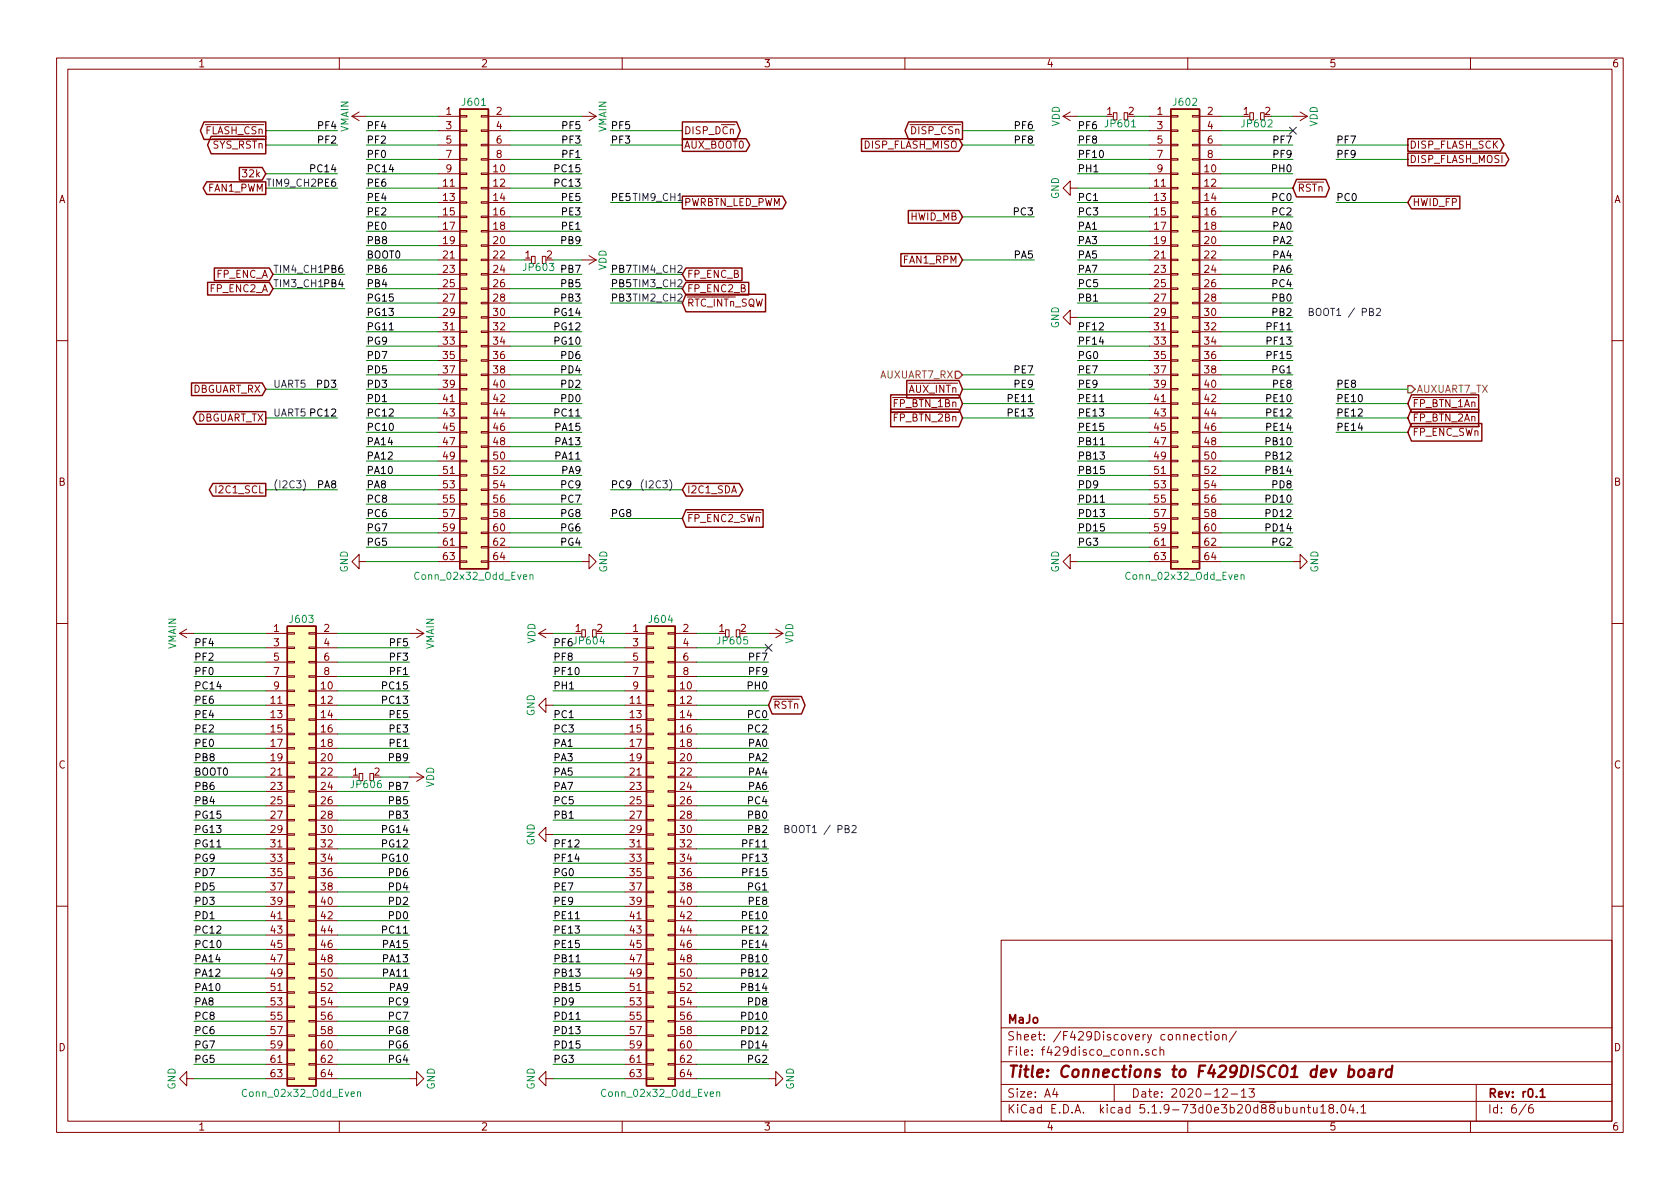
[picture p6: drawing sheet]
<svg xmlns="http://www.w3.org/2000/svg" width="297mm" height="210mm" viewBox="0 0 297 210" stroke-linecap="round" stroke-linejoin="round" font-family="sans-serif">
<defs><g id="words">
<text font-size="2.8" fill="#840000" x="178" y="190.5">Title: Connections to F429DISCO1 dev board</text>
<g font-size="2.1" fill="#840000">
<text x="178" y="184">Sheet: /F429Discovery connection/</text>
<text x="178" y="181">MaJo</text>
<text x="178" y="186.7">File: f429disco_conn.sch</text>
<text x="178" y="196.9">KiCad E.D.A. kicad 5.1.9-73d0e3b20d88ubuntu18.04.1</text>
<text x="178" y="194.1">Size: A4</text>
<text x="200" y="194.1">Date: 2020-12-13</text>
<text x="263" y="194.1">Rev: r0.1</text>
<text x="263" y="196.9">Id: 6/6</text>
</g>
<g font-size="1.8" fill="#840000">
<text x="35" y="11.9">1</text>
<text x="85" y="11.9">2</text>
<text x="135" y="11.9">3</text>
<text x="185" y="11.9">4</text>
<text x="235" y="11.9">5</text>
<text x="285" y="11.9">6</text>
<text x="36.3" y="23.7">FLASH_CSn</text>
<text x="78.9" y="20.3">1</text>
<text x="78.9" y="22.9">3</text>
<text x="87.8" y="20.3">2</text>
<text x="87.8" y="22.9">4</text>
<text x="120.9" y="23.7">DISP_DCn</text>
<text x="161.3" y="23.7">DISP_CSn</text>
<text x="195.7" y="20.3">1</text>
<text x="199.5" y="20.3">2</text>
<text x="204.6" y="20.3">1</text>
<text x="204.6" y="22.9">3</text>
<text x="213.5" y="20.3">2</text>
<text x="213.5" y="22.9">4</text>
<text x="219.9" y="20.3">1</text>
<text x="223.7" y="20.3">2</text>
<text x="37.6" y="26.3">SYS_RSTn</text>
<text x="78.9" y="25.4">5</text>
<text x="78.9" y="27.9">7</text>
<text x="87.8" y="25.4">6</text>
<text x="87.8" y="27.9">8</text>
<text x="120.9" y="26.3">AUX_BOOT0</text>
<text x="152.9" y="26.3">DISP_FLASH_MISO</text>
<text x="204.6" y="25.4">5</text>
<text x="204.6" y="27.9">7</text>
<text x="213.5" y="25.4">6</text>
<text x="213.5" y="27.9">8</text>
<text x="249.2" y="26.3">DISP_FLASH_SCK</text>
<text x="249.2" y="28.8">DISP_FLASH_MOSI</text>
<text x="10.4" y="35.9">A</text>
<text x="36.8" y="33.9">FAN1_PWM</text>
<text x="43.3" y="31.4">32k</text>
<text x="78.4" y="33">11</text>
<text x="78.4" y="35.6">13</text>
<text x="78.9" y="30.5">9</text>
<text x="87.3" y="30.5">10</text>
<text x="87.3" y="33">12</text>
<text x="87.3" y="35.6">14</text>
<text x="204.1" y="33">11</text>
<text x="204.1" y="35.6">13</text>
<text x="204.6" y="30.5">9</text>
<text x="213" y="30.5">10</text>
<text x="213" y="33">12</text>
<text x="213" y="35.6">14</text>
<text x="229.4" y="33.9">RSTn</text>
<text x="285.4" y="35.9">A</text>
<text x="78.4" y="38.1">15</text>
<text x="78.4" y="40.6">17</text>
<text x="87.3" y="38.1">16</text>
<text x="87.3" y="40.6">18</text>
<text x="120.9" y="36.4">PWRBTN_LED_PWM</text>
<text x="160.9" y="39">HWID_MB</text>
<text x="204.1" y="38.1">15</text>
<text x="204.1" y="40.6">17</text>
<text x="213" y="38.1">16</text>
<text x="213" y="40.6">18</text>
<text x="249.7" y="36.4">HWID_FP</text>
<text x="78.4" y="43.2">19</text>
<text x="78.4" y="45.7">21</text>
<text x="87.3" y="43.2">20</text>
<text x="87.3" y="45.7">22</text>
<text x="92.9" y="45.7">1</text>
<text x="96.7" y="45.7">2</text>
<text x="159.9" y="46.6">FAN1_RPM</text>
<text x="204.1" y="43.2">19</text>
<text x="204.1" y="45.7">21</text>
<text x="213" y="43.2">20</text>
<text x="213" y="45.7">22</text>
<text x="37.3" y="51.7">FP_ENC2_A</text>
<text x="38.2" y="49.1">FP_ENC_A</text>
<text x="78.4" y="48.3">23</text>
<text x="78.4" y="50.8">25</text>
<text x="78.4" y="53.3">27</text>
<text x="87.3" y="48.3">24</text>
<text x="87.3" y="50.8">26</text>
<text x="87.3" y="53.3">28</text>
<text x="121.4" y="49.1">FP_ENC_B</text>
<text x="121.4" y="51.7">FP_ENC2_B</text>
<text x="204.1" y="48.3">23</text>
<text x="204.1" y="50.8">25</text>
<text x="204.1" y="53.3">27</text>
<text x="213" y="48.3">24</text>
<text x="213" y="50.8">26</text>
<text x="213" y="53.3">28</text>
<text x="78.4" y="55.9">29</text>
<text x="78.4" y="58.4">31</text>
<text x="87.3" y="55.9">30</text>
<text x="87.3" y="58.4">32</text>
<text x="121.4" y="54.2">RTC_INTn_SQW</text>
<text x="204.1" y="55.9">29</text>
<text x="204.1" y="58.4">31</text>
<text x="213" y="55.9">30</text>
<text x="213" y="58.4">32</text>
<text x="78.4" y="61">33</text>
<text x="78.4" y="63.5">35</text>
<text x="87.3" y="61">34</text>
<text x="87.3" y="63.5">36</text>
<text x="204.1" y="61">33</text>
<text x="204.1" y="63.5">35</text>
<text x="213" y="61">34</text>
<text x="213" y="63.5">36</text>
<text x="33.9" y="69.5">DBGUART_RX</text>
<text x="78.4" y="66">37</text>
<text x="78.4" y="68.6">39</text>
<text x="78.4" y="71.1">41</text>
<text x="87.3" y="66">38</text>
<text x="87.3" y="68.6">40</text>
<text x="87.3" y="71.1">42</text>
<text x="160.8" y="69.5">AUX_INTn</text>
<text x="204.1" y="66">37</text>
<text x="204.1" y="68.6">39</text>
<text x="204.1" y="71.1">41</text>
<text x="213" y="66">38</text>
<text x="213" y="68.6">40</text>
<text x="213" y="71.1">42</text>
<text x="34.6" y="74.5">DBGUART_TX</text>
<text x="78.4" y="73.7">43</text>
<text x="78.4" y="76.2">45</text>
<text x="87.3" y="73.7">44</text>
<text x="87.3" y="76.2">46</text>
<text x="158.2" y="72">FP_BTN_1Bn</text>
<text x="158.2" y="74.5">FP_BTN_2Bn</text>
<text x="204.1" y="73.7">43</text>
<text x="204.1" y="76.2">45</text>
<text x="213" y="73.7">44</text>
<text x="213" y="76.2">46</text>
<text x="249.7" y="74.5">FP_BTN_2An</text>
<text x="249.7" y="77.1">FP_ENC_SWn</text>
<text x="249.7" y="72">FP_BTN_1An</text>
<text x="78.4" y="78.7">47</text>
<text x="78.4" y="81.3">49</text>
<text x="78.4" y="83.8">51</text>
<text x="87.3" y="78.7">48</text>
<text x="87.3" y="81.3">50</text>
<text x="87.3" y="83.8">52</text>
<text x="204.1" y="78.7">47</text>
<text x="204.1" y="81.3">49</text>
<text x="204.1" y="83.8">51</text>
<text x="213" y="78.7">48</text>
<text x="213" y="81.3">50</text>
<text x="213" y="83.8">52</text>
<text x="10.4" y="85.9">B</text>
<text x="38.5" y="87.2">I2C1_SCL</text>
<text x="78.4" y="86.4">53</text>
<text x="78.4" y="88.9">55</text>
<text x="87.3" y="86.4">54</text>
<text x="87.3" y="88.9">56</text>
<text x="121.4" y="87.2">I2C1_SDA</text>
<text x="204.1" y="86.4">53</text>
<text x="204.1" y="88.9">55</text>
<text x="213" y="86.4">54</text>
<text x="213" y="88.9">56</text>
<text x="285.4" y="85.9">B</text>
<text x="78.4" y="91.4">57</text>
<text x="78.4" y="94">59</text>
<text x="87.3" y="91.4">58</text>
<text x="87.3" y="94">60</text>
<text x="121.4" y="92.3">FP_ENC2_SWn</text>
<text x="204.1" y="91.4">57</text>
<text x="204.1" y="94">59</text>
<text x="213" y="91.4">58</text>
<text x="213" y="94">60</text>
<text x="78.4" y="96.5">61</text>
<text x="78.4" y="99.1">63</text>
<text x="87.3" y="96.5">62</text>
<text x="87.3" y="99.1">64</text>
<text x="204.1" y="96.5">61</text>
<text x="204.1" y="99.1">63</text>
<text x="213" y="96.5">62</text>
<text x="213" y="99.1">64</text>
<text x="48.4" y="111.8">1</text>
<text x="57.3" y="111.8">2</text>
<text x="101.8" y="111.8">1</text>
<text x="105.6" y="111.8">2</text>
<text x="111.9" y="111.8">1</text>
<text x="120.8" y="111.8">2</text>
<text x="127.2" y="111.8">1</text>
<text x="131" y="111.8">2</text>
<text x="48.4" y="114.3">3</text>
<text x="48.4" y="116.8">5</text>
<text x="48.4" y="119.4">7</text>
<text x="57.3" y="114.3">4</text>
<text x="57.3" y="116.8">6</text>
<text x="57.3" y="119.4">8</text>
<text x="111.9" y="114.3">3</text>
<text x="111.9" y="116.8">5</text>
<text x="111.9" y="119.4">7</text>
<text x="120.8" y="114.3">4</text>
<text x="120.8" y="116.8">6</text>
<text x="120.8" y="119.4">8</text>
<text x="47.9" y="124.5">11</text>
<text x="48.4" y="121.9">9</text>
<text x="56.8" y="121.9">10</text>
<text x="56.8" y="124.5">12</text>
<text x="111.4" y="124.5">11</text>
<text x="111.9" y="121.9">9</text>
<text x="120.3" y="121.9">10</text>
<text x="120.3" y="124.5">12</text>
<text x="136.7" y="125.3">RSTn</text>
<text x="47.9" y="127">13</text>
<text x="47.9" y="129.5">15</text>
<text x="56.8" y="127">14</text>
<text x="56.8" y="129.5">16</text>
<text x="111.4" y="127">13</text>
<text x="111.4" y="129.5">15</text>
<text x="120.3" y="127">14</text>
<text x="120.3" y="129.5">16</text>
<text x="10.4" y="135.9">C</text>
<text x="47.9" y="132.1">17</text>
<text x="47.9" y="134.6">19</text>
<text x="47.9" y="137.2">21</text>
<text x="56.8" y="132.1">18</text>
<text x="56.8" y="134.6">20</text>
<text x="56.8" y="137.2">22</text>
<text x="62.4" y="137.2">1</text>
<text x="66.2" y="137.2">2</text>
<text x="111.4" y="132.1">17</text>
<text x="111.4" y="134.6">19</text>
<text x="111.4" y="137.2">21</text>
<text x="120.3" y="132.1">18</text>
<text x="120.3" y="134.6">20</text>
<text x="120.3" y="137.2">22</text>
<text x="285.4" y="135.9">C</text>
<text x="47.9" y="139.7">23</text>
<text x="47.9" y="142.2">25</text>
<text x="56.8" y="139.7">24</text>
<text x="56.8" y="142.2">26</text>
<text x="111.4" y="139.7">23</text>
<text x="111.4" y="142.2">25</text>
<text x="120.3" y="139.7">24</text>
<text x="120.3" y="142.2">26</text>
<text x="47.9" y="144.8">27</text>
<text x="47.9" y="147.3">29</text>
<text x="47.9" y="149.9">31</text>
<text x="56.8" y="144.8">28</text>
<text x="56.8" y="147.3">30</text>
<text x="56.8" y="149.9">32</text>
<text x="111.4" y="144.8">27</text>
<text x="111.4" y="147.3">29</text>
<text x="111.4" y="149.9">31</text>
<text x="120.3" y="144.8">28</text>
<text x="120.3" y="147.3">30</text>
<text x="120.3" y="149.9">32</text>
<text x="47.9" y="152.4">33</text>
<text x="47.9" y="154.9">35</text>
<text x="56.8" y="152.4">34</text>
<text x="56.8" y="154.9">36</text>
<text x="111.4" y="152.4">33</text>
<text x="111.4" y="154.9">35</text>
<text x="120.3" y="152.4">34</text>
<text x="120.3" y="154.9">36</text>
<text x="47.9" y="157.5">37</text>
<text x="47.9" y="160">39</text>
<text x="56.8" y="157.5">38</text>
<text x="56.8" y="160">40</text>
<text x="111.4" y="157.5">37</text>
<text x="111.4" y="160">39</text>
<text x="120.3" y="157.5">38</text>
<text x="120.3" y="160">40</text>
<text x="47.9" y="162.6">41</text>
<text x="47.9" y="165.1">43</text>
<text x="47.9" y="167.6">45</text>
<text x="56.8" y="162.6">42</text>
<text x="56.8" y="165.1">44</text>
<text x="56.8" y="167.6">46</text>
<text x="111.4" y="162.6">41</text>
<text x="111.4" y="165.1">43</text>
<text x="111.4" y="167.6">45</text>
<text x="120.3" y="162.6">42</text>
<text x="120.3" y="165.1">44</text>
<text x="120.3" y="167.6">46</text>
<text x="47.9" y="170.2">47</text>
<text x="47.9" y="172.7">49</text>
<text x="56.8" y="170.2">48</text>
<text x="56.8" y="172.7">50</text>
<text x="111.4" y="170.2">47</text>
<text x="111.4" y="172.7">49</text>
<text x="120.3" y="170.2">48</text>
<text x="120.3" y="172.7">50</text>
<text x="47.9" y="175.3">51</text>
<text x="47.9" y="177.8">53</text>
<text x="56.8" y="175.3">52</text>
<text x="56.8" y="177.8">54</text>
<text x="111.4" y="175.3">51</text>
<text x="111.4" y="177.8">53</text>
<text x="120.3" y="175.3">52</text>
<text x="120.3" y="177.8">54</text>
<text x="10.4" y="185.9">D</text>
<text x="47.9" y="180.3">55</text>
<text x="47.9" y="182.9">57</text>
<text x="47.9" y="185.4">59</text>
<text x="56.8" y="180.3">56</text>
<text x="56.8" y="182.9">58</text>
<text x="56.8" y="185.4">60</text>
<text x="111.4" y="180.3">55</text>
<text x="111.4" y="182.9">57</text>
<text x="111.4" y="185.4">59</text>
<text x="120.3" y="180.3">56</text>
<text x="120.3" y="182.9">58</text>
<text x="120.3" y="185.4">60</text>
<text x="285.4" y="185.9">D</text>
<text x="47.9" y="188">61</text>
<text x="47.9" y="190.5">63</text>
<text x="56.8" y="188">62</text>
<text x="56.8" y="190.5">64</text>
<text x="111.4" y="188">61</text>
<text x="111.4" y="190.5">63</text>
<text x="120.3" y="188">62</text>
<text x="120.3" y="190.5">64</text>
<text x="35" y="199.9">1</text>
<text x="85" y="199.9">2</text>
<text x="135" y="199.9">3</text>
<text x="185" y="199.9">4</text>
<text x="235" y="199.9">5</text>
<text x="285" y="199.9">6</text>
</g>
<g font-size="1.8">
<text x="56.4" y="22.9">PF4</text>
<text x="64.8" y="22.9">PF4</text>
<text x="99.6" y="22.9">PF5</text>
<text x="107.9" y="22.9">PF5</text>
<text x="179.6" y="22.9">PF6</text>
<text x="190.5" y="22.9">PF6</text>
<text x="56.4" y="25.4">PF2</text>
<text x="64.8" y="27.9">PF0</text>
<text x="64.8" y="25.4">PF2</text>
<text x="99.6" y="25.4">PF3</text>
<text x="99.6" y="27.9">PF1</text>
<text x="107.9" y="25.4">PF3</text>
<text x="179.6" y="25.4">PF8</text>
<text x="190.5" y="25.4">PF8</text>
<text x="190.5" y="27.9">PF10</text>
<text x="225.3" y="25.4">PF7</text>
<text x="225.3" y="27.9">PF9</text>
<text x="236.2" y="25.4">PF7</text>
<text x="236.2" y="27.9">PF9</text>
<text x="55.3" y="30.5">PC14</text>
<text x="64.8" y="30.5">PC14</text>
<text x="64.8" y="35.6">PE4</text>
<text x="64.8" y="33">PE6</text>
<text x="98.5" y="30.5">PC15</text>
<text x="98.5" y="33">PC13</text>
<text x="99.5" y="35.6">PE5</text>
<text x="190.5" y="30.5">PH1</text>
<text x="190.5" y="35.6">PC1</text>
<text x="225.2" y="30.5">PH0</text>
<text x="225.2" y="35.6">PC0</text>
<text x="236.2" y="35.6">PC0</text>
<text x="64.8" y="40.6">PE0</text>
<text x="64.8" y="38.1">PE2</text>
<text x="99.5" y="38.1">PE3</text>
<text x="99.5" y="40.6">PE1</text>
<text x="179.5" y="38.1">PC3</text>
<text x="190.5" y="40.6">PA1</text>
<text x="190.5" y="38.1">PC3</text>
<text x="225.2" y="40.6">PA0</text>
<text x="225.2" y="38.1">PC2</text>
<text x="64.8" y="43.2">PB8</text>
<text x="64.8" y="45.7">BOOT0</text>
<text x="99.4" y="43.2">PB9</text>
<text x="179.5" y="45.7">PA5</text>
<text x="190.5" y="43.2">PA3</text>
<text x="190.5" y="45.7">PA5</text>
<text x="225.2" y="43.2">PA2</text>
<text x="225.2" y="45.7">PA4</text>
<text x="64.8" y="53.3">PG15</text>
<text x="64.8" y="48.3">PB6</text>
<text x="64.8" y="50.8">PB4</text>
<text x="99.4" y="48.3">PB7</text>
<text x="99.4" y="50.8">PB5</text>
<text x="99.4" y="53.3">PB3</text>
<text x="190.5" y="48.3">PA7</text>
<text x="190.5" y="50.8">PC5</text>
<text x="190.5" y="53.3">PB1</text>
<text x="225.2" y="48.3">PA6</text>
<text x="225.2" y="50.8">PC4</text>
<text x="225.2" y="53.3">PB0</text>
<text x="64.8" y="55.9">PG13</text>
<text x="64.8" y="58.4">PG11</text>
<text x="98.3" y="55.9">PG14</text>
<text x="98.3" y="58.4">PG12</text>
<text x="190.5" y="58.4">PF12</text>
<text x="224.4" y="58.4">PF11</text>
<text x="225.2" y="55.9">PB2</text>
<text x="64.8" y="63.5">PD7</text>
<text x="64.8" y="61">PG9</text>
<text x="98.3" y="61">PG10</text>
<text x="99.4" y="63.5">PD6</text>
<text x="190.5" y="63.5">PG0</text>
<text x="190.5" y="61">PF14</text>
<text x="224.4" y="63.5">PF15</text>
<text x="224.4" y="61">PF13</text>
<text x="56.3" y="68.6">PD3</text>
<text x="64.8" y="71.1">PD1</text>
<text x="64.8" y="68.6">PD3</text>
<text x="64.8" y="66">PD5</text>
<text x="99.4" y="66">PD4</text>
<text x="99.4" y="71.1">PD0</text>
<text x="99.4" y="68.6">PD2</text>
<text x="178.6" y="71.1">PE11</text>
<text x="179.5" y="66">PE7</text>
<text x="179.5" y="68.6">PE9</text>
<text x="190.5" y="71.1">PE11</text>
<text x="190.5" y="68.6">PE9</text>
<text x="190.5" y="66">PE7</text>
<text x="224.3" y="71.1">PE10</text>
<text x="225.1" y="66">PG1</text>
<text x="225.2" y="68.6">PE8</text>
<text x="236.2" y="68.6">PE8</text>
<text x="236.2" y="71.1">PE10</text>
<text x="64.8" y="73.7">PC12</text>
<text x="64.8" y="76.2">PC10</text>
<text x="98.5" y="76.2">PA15</text>
<text x="98.5" y="73.7">PC11</text>
<text x="178.6" y="73.7">PE13</text>
<text x="190.5" y="73.7">PE13</text>
<text x="190.5" y="76.2">PE15</text>
<text x="224.3" y="73.7">PE12</text>
<text x="224.3" y="76.2">PE14</text>
<text x="236.2" y="76.2">PE14</text>
<text x="236.2" y="73.7">PE12</text>
<text x="64.8" y="83.8">PA10</text>
<text x="64.8" y="81.3">PA12</text>
<text x="64.8" y="78.7">PA14</text>
<text x="98.5" y="81.3">PA11</text>
<text x="98.5" y="78.7">PA13</text>
<text x="99.4" y="83.8">PA9</text>
<text x="190.5" y="83.8">PB15</text>
<text x="190.5" y="81.3">PB13</text>
<text x="190.5" y="78.7">PB11</text>
<text x="224.2" y="81.3">PB12</text>
<text x="224.2" y="83.8">PB14</text>
<text x="224.2" y="78.7">PB10</text>
<text x="56.3" y="86.4">PA8</text>
<text x="64.8" y="86.4">PA8</text>
<text x="64.8" y="88.9">PC8</text>
<text x="99.4" y="88.9">PC7</text>
<text x="99.4" y="86.4">PC9</text>
<text x="107.9" y="86.4">PC9</text>
<text x="190.5" y="86.4">PD9</text>
<text x="190.5" y="88.9">PD11</text>
<text x="224.2" y="88.9">PD10</text>
<text x="225.2" y="86.4">PD8</text>
<text x="64.8" y="91.4">PC6</text>
<text x="64.8" y="94">PG7</text>
<text x="99.3" y="91.4">PG8</text>
<text x="99.3" y="94">PG6</text>
<text x="107.9" y="91.4">PG8</text>
<text x="190.5" y="94">PD15</text>
<text x="190.5" y="91.4">PD13</text>
<text x="224.2" y="91.4">PD12</text>
<text x="224.2" y="94">PD14</text>
<text x="64.8" y="96.5">PG5</text>
<text x="99.3" y="96.5">PG4</text>
<text x="190.5" y="96.5">PG3</text>
<text x="225.1" y="96.5">PG2</text>
<text x="34.3" y="114.3">PF4</text>
<text x="34.3" y="116.8">PF2</text>
<text x="34.3" y="119.4">PF0</text>
<text x="69.1" y="119.4">PF1</text>
<text x="69.1" y="114.3">PF5</text>
<text x="69.1" y="116.8">PF3</text>
<text x="97.8" y="119.4">PF10</text>
<text x="97.8" y="116.8">PF8</text>
<text x="97.8" y="114.3">PF6 JP604</text>
<text x="132.6" y="119.4">PF9</text>
<text x="132.6" y="116.8">PF7</text>
<text x="34.3" y="121.9">PC14</text>
<text x="34.3" y="124.5">PE6</text>
<text x="68" y="124.5">PC13</text>
<text x="68" y="121.9">PC15</text>
<text x="97.8" y="121.9">PH1</text>
<text x="132.5" y="121.9">PH0</text>
<text x="34.3" y="127">PE4</text>
<text x="34.3" y="129.5">PE2</text>
<text x="69" y="127">PE5</text>
<text x="69" y="129.5">PE3</text>
<text x="97.8" y="127">PC1</text>
<text x="97.8" y="129.5">PC3</text>
<text x="132.5" y="127">PC0</text>
<text x="132.5" y="129.5">PC2</text>
<text x="34.3" y="134.6">PB8</text>
<text x="34.3" y="132.1">PE0</text>
<text x="34.3" y="137.2">BOOT0</text>
<text x="69" y="134.6">PB9</text>
<text x="69" y="132.1">PE1</text>
<text x="97.8" y="137.2">PA5</text>
<text x="97.8" y="134.6">PA3</text>
<text x="97.8" y="132.1">PA1</text>
<text x="132.5" y="137.2">PA4</text>
<text x="132.5" y="134.6">PA2</text>
<text x="132.5" y="132.1">PA0</text>
<text x="34.3" y="142.2">PB4</text>
<text x="34.3" y="139.7">PB6</text>
<text x="69" y="142.2">PB5</text>
<text x="69" y="139.7">PB7</text>
<text x="97.8" y="142.2">PC5</text>
<text x="97.8" y="139.7">PA7</text>
<text x="132.5" y="142.2">PC4</text>
<text x="132.5" y="139.7">PA6</text>
<text x="34.3" y="149.9">PG11</text>
<text x="34.3" y="147.3">PG13</text>
<text x="34.3" y="144.8">PG15</text>
<text x="67.9" y="149.9">PG12</text>
<text x="67.9" y="147.3">PG14</text>
<text x="69" y="144.8">PB3</text>
<text x="97.8" y="144.8">PB1</text>
<text x="97.8" y="149.9">PF12</text>
<text x="131.7" y="149.9">PF11</text>
<text x="132.5" y="144.8">PB0</text>
<text x="132.5" y="147.3">PB2</text>
<text x="34.3" y="152.4">PG9</text>
<text x="34.3" y="154.9">PD7</text>
<text x="67.9" y="152.4">PG10</text>
<text x="69" y="154.9">PD6</text>
<text x="97.8" y="154.9">PG0</text>
<text x="97.8" y="152.4">PF14</text>
<text x="131.7" y="154.9">PF15</text>
<text x="131.7" y="152.4">PF13</text>
<text x="34.3" y="157.5">PD5</text>
<text x="34.3" y="160">PD3</text>
<text x="69" y="157.5">PD4</text>
<text x="69" y="160">PD2</text>
<text x="97.8" y="160">PE9</text>
<text x="97.8" y="157.5">PE7</text>
<text x="132.4" y="157.5">PG1</text>
<text x="132.5" y="160">PE8</text>
<text x="34.3" y="167.6">PC10</text>
<text x="34.3" y="165.1">PC12</text>
<text x="34.3" y="162.6">PD1</text>
<text x="68" y="165.1">PC11</text>
<text x="68" y="167.6">PA15</text>
<text x="69" y="162.6">PD0</text>
<text x="97.8" y="167.6">PE15</text>
<text x="97.8" y="165.1">PE13</text>
<text x="97.8" y="162.6">PE11</text>
<text x="131.6" y="162.6">PE10</text>
<text x="131.6" y="167.6">PE14</text>
<text x="131.6" y="165.1">PE12</text>
<text x="34.3" y="172.7">PA12</text>
<text x="34.3" y="170.2">PA14</text>
<text x="68" y="172.7">PA11</text>
<text x="68" y="170.2">PA13</text>
<text x="97.8" y="170.2">PB11</text>
<text x="97.8" y="172.7">PB13</text>
<text x="131.5" y="170.2">PB10</text>
<text x="131.5" y="172.7">PB12</text>
<text x="34.3" y="175.3">PA10</text>
<text x="34.3" y="177.8">PA8</text>
<text x="69" y="177.8">PC9</text>
<text x="69" y="175.3">PA9</text>
<text x="97.8" y="175.3">PB15</text>
<text x="97.8" y="177.8">PD9</text>
<text x="131.5" y="175.3">PB14</text>
<text x="132.5" y="177.8">PD8</text>
<text x="34.3" y="180.3">PC8</text>
<text x="34.3" y="182.9">PC6</text>
<text x="34.3" y="185.4">PG7</text>
<text x="68.9" y="185.4">PG6</text>
<text x="68.9" y="182.9">PG8</text>
<text x="69" y="180.3">PC7</text>
<text x="97.8" y="185.4">PD15</text>
<text x="97.8" y="182.9">PD13</text>
<text x="97.8" y="180.3">PD11</text>
<text x="131.5" y="182.9">PD12</text>
<text x="131.5" y="185.4">PD14</text>
<text x="131.5" y="180.3">PD10</text>
<text x="34.3" y="188">PG5</text>
<text x="68.9" y="188">PG4</text>
<text x="97.8" y="188">PG3</text>
<text x="132.4" y="188">PG2</text>
</g>
<g font-size="1.8" fill="#008484">
<text x="61.6" y="23.4" transform="rotate(-90 61.6 23.4)">VMAIN</text>
<text x="81.9" y="18.7">J601</text>
<text x="107.2" y="23.4" transform="rotate(-90 107.2 23.4)">VMAIN</text>
<text x="187.4" y="22.4" transform="rotate(-90 187.4 22.4)">VDD</text>
<text x="195.6" y="22.5">JP601</text>
<text x="207.6" y="18.7">J602</text>
<text x="219.7" y="22.5">JP602</text>
<text x="233" y="22.4" transform="rotate(-90 233 22.4)">VDD</text>
<text x="187.2" y="35.2" transform="rotate(-90 187.2 35.2)">GND</text>
<text x="92.7" y="47.9">JP603</text>
<text x="107.2" y="47.8" transform="rotate(-90 107.2 47.8)">VDD</text>
<text x="187.2" y="58.1" transform="rotate(-90 187.2 58.1)">GND</text>
<text x="61.5" y="101.3" transform="rotate(-90 61.5 101.3)">GND</text>
<text x="107.4" y="101.3" transform="rotate(-90 107.4 101.3)">GND</text>
<text x="187.2" y="101.3" transform="rotate(-90 187.2 101.3)">GND</text>
<text x="233.1" y="101.3" transform="rotate(-90 233.1 101.3)">GND</text>
<text x="73.8" y="102.5">Conn_02x32_Odd_Even</text>
<text x="199.5" y="102.5">Conn_02x32_Odd_Even</text>
<text x="51.4" y="110.2">J603</text>
<text x="94.7" y="113.8" transform="rotate(-90 94.7 113.8)">VDD</text>
<text x="114.9" y="110.2">J604</text>
<text x="127" y="114">JP605</text>
<text x="140.3" y="113.9" transform="rotate(-90 140.3 113.9)">VDD</text>
<text x="31.2" y="114.8" transform="rotate(-90 31.2 114.8)">VMAIN</text>
<text x="76.8" y="114.9" transform="rotate(-90 76.8 114.9)">VMAIN</text>
<text x="94.5" y="126.7" transform="rotate(-90 94.5 126.7)">GND</text>
<text x="62.2" y="139.4">JP606</text>
<text x="76.8" y="139.3" transform="rotate(-90 76.8 139.3)">VDD</text>
<text x="94.5" y="149.5" transform="rotate(-90 94.5 149.5)">GND</text>
<text x="31" y="192.7" transform="rotate(-90 31 192.7)">GND</text>
<text x="43.3" y="194">Conn_02x32_Odd_Even</text>
<text x="76.9" y="192.7" transform="rotate(-90 76.9 192.7)">GND</text>
<text x="94.5" y="192.7" transform="rotate(-90 94.5 192.7)">GND</text>
<text x="106.8" y="194">Conn_02x32_Odd_Even</text>
<text x="140.4" y="192.7" transform="rotate(-90 140.4 192.7)">GND</text>
</g>
<g font-size="1.8" fill="#0000c2">
<text x="47" y="33">TIM9_CH2 PE6</text>
<text x="107.9" y="35.6">PE5 TIM9_CH1</text>
<text x="48.3" y="48.3">TIM4_CH1 PB6</text>
<text x="48.3" y="50.8">TIM3_CH1 PB4</text>
<text x="107.9" y="53.3">PB3 TIM2_CH2</text>
<text x="107.9" y="48.3">PB7 TIM4_CH2</text>
<text x="107.9" y="50.8">PB5 TIM3_CH2</text>
<text x="231.1" y="55.9">BOOT1 / PB2</text>
<text x="48.3" y="68.6">UART5</text>
<text x="48.3" y="73.7">UART5 PC12</text>
<text x="48.3" y="86.4">(I2C3)</text>
<text x="113" y="86.4">(I2C3)</text>
<text x="138.4" y="147.3">BOOT1 / PB2</text>
</g>
<g font-size="1.8" fill="#848400">
<text x="155.6" y="66.9">AUXUART7_RX</text>
<text x="250.4" y="69.5">AUXUART7_TX</text>
</g>
</g></defs>
<g fill="none" stroke="#840000" stroke-width=".18">
<path d="M10 10.3h277v189.9h-277zM12 12.2h273v186.1h-273zM60 10.3v1.9M63.5 19.8l-1.3 .8M104.1 19.8l1.3 .8M110 10.3v1.9M160 10.3v1.9M189.2 19.8l-1.2 .8M196.8 19.9h.7v1.3h-.7zM198.8 19.9h.6v1.3h-.6zM210 10.3v1.9M221 19.9h.6v1.3h-.6z"/>
<path d="M222.9 19.9h.6v1.3h-.6zM229.9 19.8l1.2 .8M260 10.3v1.9M62.2 20.6h2.6M62.2 20.6l1.3 .7M77.5 20.6h3.8M77.5 30.7h3.8M77.5 33.3h3.8M77.5 35.8h3.8M77.5 38.3h3.8M77.5 23.1h3.8M77.5 25.6h3.8"/>
<path d="M77.5 28.2h3.8M81.3 33.1h1.2v.3h-1.2zM81.3 30.6h1.2v.3h-1.2zM81.3 28.1h1.2v.2h-1.2zM81.3 25.5h1.2v.3h-1.2zM81.3 23h1.2v.2h-1.2zM81.3 20.4h1.2v.3h-1.2zM81.3 38.2h1.2v.3h-1.2zM81.3 35.7h1.2v.2h-1.2zM85.1 33.1h1.3v.3h-1.3zM85.1 30.6h1.3v.3h-1.3zM85.1 28.1h1.3v.2h-1.3z"/>
<path d="M85.1 25.5h1.3v.3h-1.3zM85.1 23h1.3v.2h-1.3zM85.1 20.4h1.3v.3h-1.3zM85.1 38.2h1.3v.3h-1.3zM85.1 35.7h1.3v.2h-1.3zM86.4 20.6h3.8M86.4 30.7h3.8M86.4 33.3h3.8M86.4 35.8h3.8M86.4 38.3h3.8M86.4 23.1h3.8M86.4 25.6h3.8"/>
<path d="M86.4 28.2h3.8M102.9 20.6h2.5M105.4 20.6l-1.3 .7M188 20.6h2.5M188 20.6l1.2 .7M189.2 33.3v-1.3l-1.2 1.3 1.2 1.2v-1.2h1.3M203.2 20.6h3.8M203.2 30.7h3.8M203.2 33.3h3.8M203.2 35.8h3.8M203.2 38.3h3.8M203.2 23.1h3.8"/>
<path d="M203.2 25.6h3.8M203.2 28.2h3.8M207 33.1h1.3v.3h-1.3zM207 30.6h1.3v.3h-1.3zM207 28.1h1.3v.2h-1.3zM207 25.5h1.3v.3h-1.3zM207 23h1.3v.2h-1.3zM207 20.4h1.3v.3h-1.3zM207 38.2h1.3v.3h-1.3zM207 35.7h1.3v.2h-1.3zM210.8 33.1h1.3v.3h-1.3zM210.8 30.6h1.3v.3h-1.3z"/>
<path d="M210.8 28.1h1.3v.2h-1.3zM210.8 25.5h1.3v.3h-1.3zM210.8 23h1.3v.2h-1.3zM210.8 20.4h1.3v.3h-1.3zM210.8 38.2h1.3v.3h-1.3zM210.8 35.7h1.3v.2h-1.3zM212.1 20.6h3.8M212.1 30.7h3.8M212.1 33.3h3.8M212.1 35.8h3.8M212.1 38.3h3.8M212.1 23.1h3.8"/>
<path d="M212.1 25.6h3.8M212.1 28.2h3.8M228.6 20.6h2.5M231.1 20.6l-1.2 .7M77.5 40.9h3.8M77.5 43.4h3.8M77.5 46h3.8M77.5 48.5h3.8M77.5 51h3.8M77.5 53.6h3.8M77.5 56.1h3.8M77.5 58.7h3.8"/>
<path d="M81.3 56h1.2v.3h-1.2zM81.3 53.5h1.2v.2h-1.2zM81.3 50.9h1.2v.3h-1.2zM81.3 48.4h1.2v.2h-1.2zM81.3 58.5h1.2v.3h-1.2zM81.3 45.8h1.2v.3h-1.2zM81.3 43.3h1.2v.3h-1.2zM81.3 40.8h1.2v.2h-1.2zM85.1 56h1.3v.3h-1.3zM85.1 53.5h1.3v.2h-1.3zM85.1 50.9h1.3v.3h-1.3zM85.1 48.4h1.3v.2h-1.3z"/>
<path d="M85.1 58.5h1.3v.3h-1.3zM85.1 45.8h1.3v.3h-1.3zM85.1 43.3h1.3v.3h-1.3zM85.1 40.8h1.3v.2h-1.3zM86.4 40.9h3.8M86.4 43.4h3.8M86.4 46h3.8M86.4 48.5h3.8M86.4 51h3.8M86.4 53.6h3.8M86.4 56.1h3.8M86.4 58.7h3.8"/>
<path d="M94 45.3h.6v1.3h-.6zM95.9 45.3h.6v1.3h-.6zM102.9 46h2.5M104.1 45.2l1.3 .8M105.4 46l-1.3 .7M189.2 56.1v-1.2l-1.2 1.2 1.2 1.3v-1.3h1.3M203.2 40.9h3.8M203.2 43.4h3.8M203.2 46h3.8M203.2 48.5h3.8M203.2 51h3.8M203.2 53.6h3.8"/>
<path d="M203.2 56.1h3.8M203.2 58.7h3.8M207 56h1.3v.3h-1.3zM207 53.5h1.3v.2h-1.3zM207 50.9h1.3v.3h-1.3zM207 48.4h1.3v.2h-1.3zM207 58.5h1.3v.3h-1.3zM207 45.8h1.3v.3h-1.3zM207 43.3h1.3v.3h-1.3zM207 40.8h1.3v.2h-1.3zM210.8 56h1.3v.3h-1.3zM210.8 53.5h1.3v.2h-1.3z"/>
<path d="M210.8 50.9h1.3v.3h-1.3zM210.8 48.4h1.3v.2h-1.3zM210.8 58.5h1.3v.3h-1.3zM210.8 45.8h1.3v.3h-1.3zM210.8 43.3h1.3v.3h-1.3zM210.8 40.8h1.3v.2h-1.3zM212.1 40.9h3.8M212.1 43.4h3.8M212.1 46h3.8M212.1 48.5h3.8M212.1 51h3.8M212.1 53.6h3.8"/>
<path d="M212.1 56.1h3.8M212.1 58.7h3.8M10 60.2h2M77.5 61.2h3.8M77.5 63.7h3.8M77.5 66.3h3.8M77.5 68.8h3.8M77.5 71.4h3.8M77.5 73.9h3.8M77.5 76.4h3.8M77.5 79h3.8M81.3 63.6h1.2v.3h-1.2z"/>
<path d="M81.3 66.2h1.2v.2h-1.2zM81.3 68.7h1.2v.3h-1.2zM81.3 71.2h1.2v.3h-1.2zM81.3 73.8h1.2v.2h-1.2zM81.3 76.3h1.2v.3h-1.2zM81.3 78.9h1.2v.2h-1.2zM81.3 61.1h1.2v.2h-1.2zM85.1 63.6h1.3v.3h-1.3zM85.1 66.2h1.3v.2h-1.3zM85.1 68.7h1.3v.3h-1.3zM85.1 71.2h1.3v.3h-1.3zM85.1 73.8h1.3v.2h-1.3z"/>
<path d="M85.1 76.3h1.3v.3h-1.3zM85.1 78.9h1.3v.2h-1.3zM85.1 61.1h1.3v.2h-1.3zM86.4 61.2h3.8M86.4 63.7h3.8M86.4 66.3h3.8M86.4 68.8h3.8M86.4 71.4h3.8M86.4 73.9h3.8M86.4 76.4h3.8M86.4 79h3.8M203.2 61.2h3.8"/>
<path d="M203.2 63.7h3.8M203.2 66.3h3.8M203.2 68.8h3.8M203.2 71.4h3.8M203.2 73.9h3.8M203.2 76.4h3.8M203.2 79h3.8M207 63.6h1.3v.3h-1.3zM207 66.2h1.3v.2h-1.3zM207 68.7h1.3v.3h-1.3zM207 71.2h1.3v.3h-1.3zM207 73.8h1.3v.2h-1.3z"/>
<path d="M207 76.3h1.3v.3h-1.3zM207 78.9h1.3v.2h-1.3zM207 61.1h1.3v.2h-1.3zM210.8 63.6h1.3v.3h-1.3zM210.8 66.2h1.3v.2h-1.3zM210.8 68.7h1.3v.3h-1.3zM210.8 71.2h1.3v.3h-1.3zM210.8 73.8h1.3v.2h-1.3zM210.8 76.3h1.3v.3h-1.3zM210.8 78.9h1.3v.2h-1.3zM210.8 61.1h1.3v.2h-1.3zM212.1 61.2h3.8"/>
<path d="M212.1 63.7h3.8M212.1 66.3h3.8M212.1 68.8h3.8M212.1 71.4h3.8M212.1 73.9h3.8M212.1 76.4h3.8M212.1 79h3.8M285 60.2h2M63.5 99.3v-1.3l-1.3 1.3 1.3 1.3v-1.3h1.3M77.5 81.5h3.8M77.5 84.1h3.8M77.5 86.6h3.8"/>
<path d="M77.5 89.1h3.8M77.5 91.7h3.8M77.5 94.2h3.8M77.5 96.8h3.8M77.5 99.3h3.8M81.3 86.5h1.2v.2h-1.2zM81.3 89h1.2v.3h-1.2zM81.3 91.6h1.2v.2h-1.2zM81.3 94.1h1.2v.3h-1.2zM81.3 96.6h1.2v.3h-1.2zM81.3 99.2h1.2v.2h-1.2zM81.3 81.4h1.2v.3h-1.2z"/>
<path d="M81.3 83.9h1.2v.3h-1.2zM85.1 86.5h1.3v.2h-1.3zM85.1 89h1.3v.3h-1.3zM85.1 91.6h1.3v.2h-1.3zM85.1 94.1h1.3v.3h-1.3zM85.1 96.6h1.3v.3h-1.3zM85.1 99.2h1.3v.2h-1.3zM85.1 81.4h1.3v.3h-1.3zM85.1 83.9h1.3v.3h-1.3zM86.4 81.5h3.8M86.4 84.1h3.8M86.4 86.6h3.8"/>
<path d="M86.4 89.1h3.8M86.4 91.7h3.8M86.4 94.2h3.8M86.4 96.8h3.8M86.4 99.3h3.8M102.9 99.3h1.2v-1.3l1.3 1.3-1.3 1.3v-1.3M189.2 99.3v-1.3l-1.2 1.3 1.2 1.3v-1.3h1.3M203.2 81.5h3.8M203.2 84.1h3.8M203.2 86.6h3.8M203.2 89.1h3.8M203.2 91.7h3.8"/>
<path d="M203.2 94.2h3.8M203.2 96.8h3.8M203.2 99.3h3.8M207 86.5h1.3v.2h-1.3zM207 89h1.3v.3h-1.3zM207 91.6h1.3v.2h-1.3zM207 94.1h1.3v.3h-1.3zM207 96.6h1.3v.3h-1.3zM207 99.2h1.3v.2h-1.3zM207 81.4h1.3v.3h-1.3zM207 83.9h1.3v.3h-1.3zM210.8 86.5h1.3v.2h-1.3z"/>
<path d="M210.8 89h1.3v.3h-1.3zM210.8 91.6h1.3v.2h-1.3zM210.8 94.1h1.3v.3h-1.3zM210.8 96.6h1.3v.3h-1.3zM210.8 99.2h1.3v.2h-1.3zM210.8 81.4h1.3v.3h-1.3zM210.8 83.9h1.3v.3h-1.3zM212.1 81.5h3.8M212.1 84.1h3.8M212.1 86.6h3.8M212.1 89.1h3.8M212.1 91.7h3.8"/>
<path d="M212.1 94.2h3.8M212.1 96.8h3.8M212.1 99.3h3.8M228.6 99.3h1.3v-1.3l1.2 1.3-1.2 1.3v-1.3M10 110.3h2M31.7 112h2.6M31.7 112l1.3 .8M33 111.2l-1.3 .8M47 112h3.8M47 114.5h3.8M47 117.1h3.8M47 119.6h3.8"/>
<path d="M50.8 119.5h1.3v.3h-1.3zM50.8 117h1.3v.2h-1.3zM50.8 114.4h1.3v.3h-1.3zM50.8 111.9h1.3v.2h-1.3zM54.6 119.5h1.3v.3h-1.3zM54.6 117h1.3v.2h-1.3zM54.6 114.4h1.3v.3h-1.3zM54.6 111.9h1.3v.2h-1.3zM55.9 112h3.8M55.9 114.5h3.8M55.9 117.1h3.8M55.9 119.6h3.8"/>
<path d="M72.4 112h2.5M73.7 111.2l1.2 .8M74.9 112l-1.2 .8M95.2 112l1.3 .8M95.2 112h2.6M96.5 111.2l-1.3 .8M102.9 111.4h.6v1.2h-.6zM104.8 111.4h.6v1.2h-.6zM110.5 112h3.8M110.5 114.5h3.8M110.5 117.1h3.8M110.5 119.6h3.8"/>
<path d="M114.3 119.5h1.3v.3h-1.3zM114.3 117h1.3v.2h-1.3zM114.3 114.4h1.3v.3h-1.3zM114.3 111.9h1.3v.2h-1.3zM118.1 119.5h1.3v.3h-1.3zM118.1 117h1.3v.2h-1.3zM118.1 114.4h1.3v.3h-1.3zM118.1 111.9h1.3v.2h-1.3zM119.4 112h3.8M119.4 114.5h3.8M119.4 117.1h3.8M119.4 119.6h3.8"/>
<path d="M128.3 111.4h.6v1.2h-.6zM130.2 111.4h.6v1.2h-.6zM135.9 112h2.5M137.2 111.2l1.2 .8M138.4 112l-1.2 .8M285 110.3h2M47 137.4h3.8M47 122.2h3.8M47 124.7h3.8M47 127.2h3.8M47 129.8h3.8M47 132.3h3.8"/>
<path d="M47 134.9h3.8M47 139.9h3.8M50.8 124.6h1.3v.2h-1.3zM50.8 122h1.3v.3h-1.3zM50.8 139.8h1.3v.3h-1.3zM50.8 137.3h1.3v.2h-1.3zM50.8 134.7h1.3v.3h-1.3zM50.8 132.2h1.3v.3h-1.3zM50.8 129.7h1.3v.2h-1.3zM50.8 127.1h1.3v.3h-1.3zM54.6 124.6h1.3v.2h-1.3zM54.6 122h1.3v.3h-1.3z"/>
<path d="M54.6 139.8h1.3v.3h-1.3zM54.6 137.3h1.3v.2h-1.3zM54.6 134.7h1.3v.3h-1.3zM54.6 132.2h1.3v.3h-1.3zM54.6 129.7h1.3v.2h-1.3zM54.6 127.1h1.3v.3h-1.3zM55.9 137.4h3.8M55.9 122.2h3.8M55.9 124.7h3.8M55.9 127.2h3.8M55.9 129.8h3.8M55.9 132.3h3.8"/>
<path d="M55.9 134.9h3.8M55.9 139.9h3.8M63.5 136.8h.6v1.2h-.6zM65.4 136.8h.6v1.2h-.6zM72.4 137.4h2.5M73.7 136.6l1.2 .8M74.9 137.4l-1.2 .8M96.5 124.7v-1.3l-1.3 1.3 1.3 1.3v-1.3h1.3M110.5 137.4h3.8M110.5 122.2h3.8M110.5 124.7h3.8M110.5 127.2h3.8"/>
<path d="M110.5 129.8h3.8M110.5 132.3h3.8M110.5 134.9h3.8M110.5 139.9h3.8M114.3 124.6h1.3v.2h-1.3zM114.3 122h1.3v.3h-1.3zM114.3 139.8h1.3v.3h-1.3zM114.3 137.3h1.3v.2h-1.3zM114.3 134.7h1.3v.3h-1.3zM114.3 132.2h1.3v.3h-1.3zM114.3 129.7h1.3v.2h-1.3zM114.3 127.1h1.3v.3h-1.3z"/>
<path d="M118.1 124.6h1.3v.2h-1.3zM118.1 122h1.3v.3h-1.3zM118.1 139.8h1.3v.3h-1.3zM118.1 137.3h1.3v.2h-1.3zM118.1 134.7h1.3v.3h-1.3zM118.1 132.2h1.3v.3h-1.3zM118.1 129.7h1.3v.2h-1.3zM118.1 127.1h1.3v.3h-1.3zM119.4 137.4h3.8M119.4 122.2h3.8M119.4 124.7h3.8M119.4 127.2h3.8"/>
<path d="M119.4 129.8h3.8M119.4 132.3h3.8M119.4 134.9h3.8M119.4 139.9h3.8M47 142.5h3.8M47 145h3.8M47 147.6h3.8M47 150.1h3.8M47 152.6h3.8M47 155.2h3.8M47 157.7h3.8M50.8 155.1h1.3v.2h-1.3z"/>
<path d="M50.8 157.6h1.3v.3h-1.3zM50.8 152.5h1.3v.3h-1.3zM50.8 147.4h1.3v.3h-1.3zM50.8 144.9h1.3v.3h-1.3zM50.8 142.4h1.3v.2h-1.3zM50.8 150h1.3v.2h-1.3zM54.6 155.1h1.3v.2h-1.3zM54.6 157.6h1.3v.3h-1.3zM54.6 152.5h1.3v.3h-1.3zM54.6 147.4h1.3v.3h-1.3zM54.6 144.9h1.3v.3h-1.3zM54.6 142.4h1.3v.2h-1.3z"/>
<path d="M54.6 150h1.3v.2h-1.3zM55.9 142.5h3.8M55.9 145h3.8M55.9 147.6h3.8M55.9 150.1h3.8M55.9 152.6h3.8M55.9 155.2h3.8M55.9 157.7h3.8M96.5 147.6v-1.3l-1.3 1.3 1.3 1.2v-1.2h1.3M110.5 142.5h3.8M110.5 145h3.8M110.5 147.6h3.8"/>
<path d="M110.5 150.1h3.8M110.5 152.6h3.8M110.5 155.2h3.8M110.5 157.7h3.8M114.3 155.1h1.3v.2h-1.3zM114.3 157.6h1.3v.3h-1.3zM114.3 152.5h1.3v.3h-1.3zM114.3 147.4h1.3v.3h-1.3zM114.3 144.9h1.3v.3h-1.3zM114.3 142.4h1.3v.2h-1.3zM114.3 150h1.3v.2h-1.3zM118.1 155.1h1.3v.2h-1.3z"/>
<path d="M118.1 157.6h1.3v.3h-1.3zM118.1 152.5h1.3v.3h-1.3zM118.1 147.4h1.3v.3h-1.3zM118.1 144.9h1.3v.3h-1.3zM118.1 142.4h1.3v.2h-1.3zM118.1 150h1.3v.2h-1.3zM119.4 142.5h3.8M119.4 145h3.8M119.4 147.6h3.8M119.4 150.1h3.8M119.4 152.6h3.8M119.4 155.2h3.8"/>
<path d="M119.4 157.7h3.8M10 160.2h2M47 160.3h3.8M47 162.8h3.8M47 165.3h3.8M47 167.9h3.8M47 170.4h3.8M47 173h3.8M47 175.5h3.8M47 178h3.8M50.8 177.9h1.3v.3h-1.3zM50.8 160.1h1.3v.3h-1.3z"/>
<path d="M50.8 162.7h1.3v.2h-1.3zM50.8 165.2h1.3v.3h-1.3zM50.8 167.8h1.3v.2h-1.3zM50.8 170.3h1.3v.3h-1.3zM50.8 172.8h1.3v.3h-1.3zM50.8 175.4h1.3v.2h-1.3zM54.6 177.9h1.3v.3h-1.3zM54.6 160.1h1.3v.3h-1.3zM54.6 162.7h1.3v.2h-1.3zM54.6 165.2h1.3v.3h-1.3zM54.6 167.8h1.3v.2h-1.3zM54.6 170.3h1.3v.3h-1.3z"/>
<path d="M54.6 172.8h1.3v.3h-1.3zM54.6 175.4h1.3v.2h-1.3zM55.9 160.3h3.8M55.9 162.8h3.8M55.9 165.3h3.8M55.9 167.9h3.8M55.9 170.4h3.8M55.9 173h3.8M55.9 175.5h3.8M55.9 178h3.8M110.5 160.3h3.8M110.5 162.8h3.8"/>
<path d="M110.5 165.3h3.8M110.5 167.9h3.8M110.5 170.4h3.8M110.5 173h3.8M110.5 175.5h3.8M110.5 178h3.8M114.3 177.9h1.3v.3h-1.3zM114.3 160.1h1.3v.3h-1.3zM114.3 162.7h1.3v.2h-1.3zM114.3 165.2h1.3v.3h-1.3zM114.3 167.8h1.3v.2h-1.3zM114.3 170.3h1.3v.3h-1.3z"/>
<path d="M114.3 172.8h1.3v.3h-1.3zM114.3 175.4h1.3v.2h-1.3zM118.1 177.9h1.3v.3h-1.3zM118.1 160.1h1.3v.3h-1.3zM118.1 162.7h1.3v.2h-1.3zM118.1 165.2h1.3v.3h-1.3zM118.1 167.8h1.3v.2h-1.3zM118.1 170.3h1.3v.3h-1.3zM118.1 172.8h1.3v.3h-1.3zM118.1 175.4h1.3v.2h-1.3zM119.4 160.3h3.8M119.4 162.8h3.8"/>
<path d="M119.4 165.3h3.8M119.4 167.9h3.8M119.4 170.4h3.8M119.4 173h3.8M119.4 175.5h3.8M119.4 178h3.8M177 166.3h108v32h-108zM285 160.2h2M33 190.7v-1.2l-1.3 1.2 1.3 1.3v-1.3h1.3M47 180.6h3.8M47 183.1h3.8M47 185.7h3.8"/>
<path d="M47 188.2h3.8M47 190.7h3.8M50.8 180.5h1.3v.2h-1.3zM50.8 183h1.3v.3h-1.3zM50.8 185.5h1.3v.3h-1.3zM50.8 188.1h1.3v.2h-1.3zM50.8 190.6h1.3v.3h-1.3zM54.6 180.5h1.3v.2h-1.3zM54.6 183h1.3v.3h-1.3zM54.6 185.5h1.3v.3h-1.3zM54.6 188.1h1.3v.2h-1.3zM54.6 190.6h1.3v.3h-1.3z"/>
<path d="M55.9 180.6h3.8M55.9 183.1h3.8M55.9 185.7h3.8M55.9 188.2h3.8M55.9 190.7h3.8M60 198.3v1.9M72.4 190.7h1.3v-1.2l1.2 1.2-1.2 1.3v-1.3M96.5 190.7v-1.2l-1.3 1.2 1.3 1.3v-1.3h1.3M110 198.3v1.9M110.5 180.6h3.8M110.5 183.1h3.8M110.5 185.7h3.8"/>
<path d="M110.5 188.2h3.8M110.5 190.7h3.8M114.3 180.5h1.3v.2h-1.3zM114.3 183h1.3v.3h-1.3zM114.3 185.5h1.3v.3h-1.3zM114.3 188.1h1.3v.2h-1.3zM114.3 190.6h1.3v.3h-1.3zM118.1 180.5h1.3v.2h-1.3zM118.1 183h1.3v.3h-1.3zM118.1 185.5h1.3v.3h-1.3zM118.1 188.1h1.3v.2h-1.3zM118.1 190.6h1.3v.3h-1.3z"/>
<path d="M119.4 180.6h3.8M119.4 183.1h3.8M119.4 185.7h3.8M119.4 188.2h3.8M119.4 190.7h3.8M135.9 190.7h1.3v-1.2l1.2 1.2-1.2 1.3v-1.3M160 198.3v1.9M177 194.8h108M177 191.8h108M177 187.8h108M177 181.8h108M186.5 192.5l-.4 1h1"/>
<path d="M186.8 193v1M197 191.8v3M201.9 186.5v.1M203.1 185.7a.37 .37 0 0 0-.6 .1l.1 .2 .5 .2 .1 .1-.2 .3-.5-.1M204.5 185.7l-.5-.1-.2 .3v.6l.2 .1 .5-.1M205.1 185.7h.1a.37 .37 0 0 1 .6 .1v.8M205.1 185.1v1.5M210 198.3v1.9M210.6 183.4l.7-.1v-.3l-.5-.1-.2 .2 .1 .7h.6M212.6 183l-.4-.1-.3 .3 .1 .6 .2 .1 .4-.1M213 182.9h.6M213.3 182.4v1.3l.3 .2"/>
<path d="M214.1 182.4v.2M214.1 182.9v1M214.8 183.1l.2-.2 .5 .2v.7l-.3 .1-.4-.1zM216.2 192.7l.2-.2h.4l.2 .5-.9 1h.9M216.2 183.1l.2-.2 .3 .1 .1 .9M216.2 182.9v1M217.7 193.5h1.1M218.6 182.3l-1.3 2M219.5 193l.4-.5v1.5M219.5 194h.8M220.8 192.5h1l-.5 .6 .4 .1v.7l-.2 .1-.7-.1M230 196l.2-.2 .4 .1 .1 .9"/>
<path d="M230 195.8v1M231.2 195.8h.5M231.4 195.3v1.3l.3 .2M232.2 195.8l.1 .9 .4 .1 .2-.1M232.9 195.8v1M233.5 195.8l.4-.5v1.5M233.5 196.8h.9M235.2 196l-.3-.3 .2-.3a.48 .48 0 0 1 .6 .1v.4a.52 .52 0 0 0-.7 .2 .52 .52 0 0 0 .1 .6l.4 .1 .2-.1 .1-.4-.3-.3M236.4 196.7v.1M237.3 195.4l.1-.1a.8 .8 0 0 1 .6 .8 .8 .8 0 0 1-.6 .7 1 1 0 0 1-.1-1.4zM238.9 195.2l-.4 1.1h.9M239.2 195.8v1"/>
<path d="M240 196.7v.1M240.6 195.8l.5-.5v1.5M240.6 196.8h.9M260 198.3v1.9M261 191.8v6.5M269.8 195.2l-1.2 2M271 195.3a.62 .62 0 0 0-.7 .7v.7l.3 .1 .4-.1 .1-.5-.1-.2-.4-.1-.3 .3"/>
</g>
<path d="M272.3 193l.4-.5v1.5M272.3 194h.9" fill="none" stroke="#840000" stroke-width=".3"/>
<path d="M238.5 189.2h.8l.1 .3v.6a.66 .66 0 0 1-1 .2M240.3 189.3a.51 .51 0 0 1 .6-.2 .51 .51 0 0 1 .3 .4v.6a.56 .56 0 0 1-.5 .4 .56 .56 0 0 1-.6-.4zM242.2 189.2h.7l.1 .2-.2 1M243 189.6l-.7 .1a.4 .4 0 0 0-.4 .3 .4 .4 0 0 0 .3 .4l.7-.1M244 189.1l-.2 1.3M244.6 189.1a.54 .54 0 0 0-.7 .4M246.1 189.2a.68 .68 0 0 0-1 .3l-.1 .6 .2 .2 .1 .1 .6-.1M246.2 188.4l-.3 2" fill="none" stroke="#840000" stroke-width=".41"/>
<g fill="#ffffc2" stroke="#ffffc2" stroke-width=".18">
<path d="M207 19.3h5.1v81.3h-5.1z"/>
<path d="M81.3 19.3h5.1v81.3h-5.1z"/>
<path d="M114.3 110.7h5.1v81.3h-5.1z"/>
<path d="M50.8 110.7h5.1v81.3h-5.1z"/>
</g>
<g fill="none" stroke="#840000" stroke-width=".25">
<path d="M81.3 19.3h5.1v81.3h-5.1zM207 19.3h5.1v81.3h-5.1zM36.1 21.6h10.9v3.1h-10.9l-.7-1.6zM36.6 32.2h10.4v2.2h-10.4l-.7-1.1zM37.3 24.1h9.7v3.1h-9.7l-.6-1.6zM42.3 29.6h4.1l.6 1.1-.6 1.1h-4.1zM120.6 24.5h11.3l.7 1.1-.7 1.2h-11.3zM120.6 21.6h9.7l.6 1.5-.6 1.6h-9.7zM120.6 34.7h17.8l.6 1.1-.6 1.1h-17.8zM152.3 24.5h17.2l.7 1.1-.7 1.2h-17.2zM160.6 37.2h8.9l.7 1.1-.7 1.2h-8.9zM160.7 21.6h9.5v3.1h-9.5l-.7-1.6z"/>
<path d="M229.2 31.7h5.2l.7 1.6-.7 1.5h-5.2l-.6-1.5zM248.9 24.5h16.4l.6 1.1-.6 1.2h-16.4zM248.9 27.1h17.2l.7 1.1-.7 1.1h-17.2zM249.6 34.7h8.5v2.2h-8.5l-.7-1.1zM36.7 49.9h10.9l.7 1.1-.7 1.2h-10.9zM37.9 47.4h9.7l.7 1.1-.7 1.1h-9.7zM121.3 47.4h9.9v2.2h-9.9l-.7-1.1zM121.3 49.9h11.1v2.3h-11.1l-.7-1.2zM121.3 52h14.1v3.1h-14.1l-.7-1.5zM159.3 44.9h10.2l.7 1.1-.7 1.1h-10.2zM33.9 67.7h12.5l.6 1.1-.6 1.1h-12.5zM34.8 72.8h12.2v2.2h-12.2l-.6-1.1z"/>
<path d="M157.5 69.8h12l.7 1.6-.7 1.5h-12zM157.5 72.4h12l.7 1.5-.7 1.6h-12zM160.3 67.3h9.2l.7 1.5-.7 1.6h-9.2zM249.6 72.4h11.8v3.1h-11.8l-.7-1.6zM249.6 74.9h12.4v3.1h-12.4l-.7-1.6zM249.6 69.8h11.8v3.1h-11.8l-.7-1.5zM37.6 85.5h9.4v2.2h-9.4l-.6-1.1zM121.3 90.1h13.6v3.1h-13.6l-.7-1.5zM121.3 85.5h9.4l.6 1.1-.6 1.1h-9.4l-.7-1.1zM50.8 110.7h5.1v81.3h-5.1zM114.3 110.7h5.1v81.3h-5.1zM136.5 123.2h5.2l.6 1.5-.6 1.6h-5.2l-.6-1.6z"/>
</g>
<path d="M93.7 101.7l.2-.1 .3 .1v.8M93.7 101.6v.9M219.4 101.7l.2-.1 .3 .1 .1 .8M219.4 101.6v.9M63.2 193.2l.2-.1h.3l.1 .8M63.2 193.1v.8M126.7 193.2l.2-.1h.3l.1 .8M126.7 193.1v.8" fill="none" stroke="#008484" stroke-width=".18"/>
<g fill="none" stroke="#008400" stroke-width=".18">
<path d="M47 23.1h12.7M47 30.7h12.7M47 25.6h12.7M47 33.3h12.7M64.8 20.6h12.7M64.8 23.1h12.7M64.8 30.7h12.7M64.8 25.6h12.7M64.8 33.3h12.7M64.8 35.8h12.7M64.8 28.2h12.7M64.8 38.3h12.7"/>
<path d="M90.2 20.6h12.7M90.2 23.1h12.7M90.2 30.7h12.7M90.2 25.6h12.7M90.2 33.3h12.7M90.2 35.8h12.7M90.2 28.2h12.7M90.2 38.3h12.7M107.9 23.1h12.7M107.9 25.6h12.7M107.9 35.8h12.7M170.2 23.1h12.7"/>
<path d="M170.2 25.6h12.7M170.2 38.3h12.7M190.5 20.6h5.1M190.5 23.1h12.7M190.5 30.7h12.7M190.5 25.6h12.7M190.5 33.3h12.7M190.5 35.8h12.7M190.5 28.2h12.7M190.5 38.3h12.7M200.7 20.6h2.5M215.9 20.6h3.8"/>
<path d="M215.9 23.1h12.7M215.9 30.7h12.7M215.9 25.6h12.7M215.9 33.3h12.7M215.9 35.8h12.7M215.9 28.2h12.7M215.9 38.3h12.7M224.8 20.6h3.8M236.2 25.6h12.7M236.2 35.8h12.7M236.2 28.2h12.7M48.3 51h12.7"/>
<path d="M48.3 48.5h12.7M64.8 46h12.7M64.8 53.6h12.7M64.8 51h12.7M64.8 48.5h12.7M64.8 58.7h12.7M64.8 56.1h12.7M64.8 43.4h12.7M64.8 40.9h12.7M90.2 46h2.5M90.2 53.6h12.7M90.2 51h12.7"/>
<path d="M90.2 48.5h12.7M90.2 58.7h12.7M90.2 56.1h12.7M90.2 43.4h12.7M90.2 40.9h12.7M97.8 46h5.1M107.9 53.6h12.7M107.9 51h12.7M107.9 48.5h12.7M170.2 46h12.7M190.5 46h12.7M190.5 53.6h12.7"/>
<path d="M190.5 51h12.7M190.5 48.5h12.7M190.5 58.7h12.7M190.5 56.1h12.7M190.5 43.4h12.7M190.5 40.9h12.7M215.9 46h12.7M215.9 53.6h12.7M215.9 51h12.7M215.9 48.5h12.7M215.9 58.7h12.7M215.9 56.1h12.7"/>
<path d="M215.9 43.4h12.7M215.9 40.9h12.7M47 73.9h12.7M47 68.8h12.7M64.8 76.4h12.7M64.8 71.4h12.7M64.8 73.9h12.7M64.8 68.8h12.7M64.8 66.3h12.7M64.8 61.2h12.7M64.8 79h12.7M64.8 63.7h12.7"/>
<path d="M90.2 76.4h12.7M90.2 71.4h12.7M90.2 73.9h12.7M90.2 68.8h12.7M90.2 66.3h12.7M90.2 61.2h12.7M90.2 79h12.7M90.2 63.7h12.7M170.2 71.4h12.7M170.2 73.9h12.7M170.2 68.8h12.7M170.2 66.3h12.7"/>
<path d="M190.5 76.4h12.7M190.5 71.4h12.7M190.5 73.9h12.7M190.5 68.8h12.7M190.5 66.3h12.7M190.5 61.2h12.7M190.5 79h12.7M190.5 63.7h12.7M215.9 76.4h12.7M215.9 71.4h12.7M215.9 73.9h12.7M215.9 68.8h12.7"/>
<path d="M215.9 66.3h12.7M215.9 61.2h12.7M215.9 79h12.7M215.9 63.7h12.7M236.2 76.4h12.7M236.2 71.4h12.7M236.2 73.9h12.7M236.2 68.8h12.7M47 86.6h12.7M64.8 86.6h12.7M64.8 91.7h12.7M64.8 99.3h12.7"/>
<path d="M64.8 96.8h12.7M64.8 94.2h12.7M64.8 89.1h12.7M64.8 81.5h12.7M64.8 84.1h12.7M90.2 86.6h12.7M90.2 91.7h12.7M90.2 99.3h12.7M90.2 96.8h12.7M90.2 94.2h12.7M90.2 89.1h12.7M90.2 81.5h12.7"/>
<path d="M90.2 84.1h12.7M107.9 86.6h12.7M107.9 91.7h12.7M190.5 86.6h12.7M190.5 91.7h12.7M190.5 99.3h12.7M190.5 96.8h12.7M190.5 94.2h12.7M190.5 89.1h12.7M190.5 81.5h12.7M190.5 84.1h12.7M215.9 86.6h12.7"/>
<path d="M215.9 91.7h12.7M215.9 99.3h12.7M215.9 96.8h12.7M215.9 94.2h12.7M215.9 89.1h12.7M215.9 81.5h12.7M215.9 84.1h12.7M34.3 119.6h12.7M34.3 117.1h12.7M34.3 114.5h12.7M34.3 112h12.7M59.7 119.6h12.7"/>
<path d="M59.7 117.1h12.7M59.7 114.5h12.7M59.7 112h12.7M97.8 119.6h12.7M97.8 117.1h12.7M97.8 114.5h12.7M97.8 112h3.8M106.7 112h3.8M123.2 119.6h12.7M123.2 117.1h12.7M123.2 114.5h12.7M123.2 112h3.8"/>
<path d="M132.1 112h3.8M34.3 139.9h12.7M34.3 134.9h12.7M34.3 132.3h12.7M34.3 129.8h12.7M34.3 127.2h12.7M34.3 124.7h12.7M34.3 122.2h12.7M34.3 137.4h12.7M59.7 139.9h12.7M59.7 134.9h12.7M59.7 132.3h12.7"/>
<path d="M59.7 129.8h12.7M59.7 127.2h12.7M59.7 124.7h12.7M59.7 122.2h12.7M59.7 137.4h2.5M67.3 137.4h5.1M97.8 139.9h12.7M97.8 134.9h12.7M97.8 132.3h12.7M97.8 129.8h12.7M97.8 127.2h12.7M97.8 124.7h12.7"/>
<path d="M97.8 122.2h12.7M97.8 137.4h12.7M123.2 139.9h12.7M123.2 134.9h12.7M123.2 132.3h12.7M123.2 129.8h12.7M123.2 127.2h12.7M123.2 124.7h12.7M123.2 122.2h12.7M123.2 137.4h12.7M34.3 157.7h12.7M34.3 155.2h12.7"/>
<path d="M34.3 152.6h12.7M34.3 150.1h12.7M34.3 147.6h12.7M34.3 145h12.7M34.3 142.5h12.7M59.7 157.7h12.7M59.7 155.2h12.7M59.7 152.6h12.7M59.7 150.1h12.7M59.7 147.6h12.7M59.7 145h12.7M59.7 142.5h12.7"/>
<path d="M97.8 157.7h12.7M97.8 155.2h12.7M97.8 152.6h12.7M97.8 150.1h12.7M97.8 147.6h12.7M97.8 145h12.7M97.8 142.5h12.7M123.2 157.7h12.7M123.2 155.2h12.7M123.2 152.6h12.7M123.2 150.1h12.7M123.2 147.6h12.7"/>
<path d="M123.2 145h12.7M123.2 142.5h12.7M34.3 175.5h12.7M34.3 173h12.7M34.3 170.4h12.7M34.3 167.9h12.7M34.3 165.3h12.7M34.3 162.8h12.7M34.3 160.3h12.7M34.3 178h12.7M59.7 175.5h12.7M59.7 173h12.7"/>
<path d="M59.7 170.4h12.7M59.7 167.9h12.7M59.7 165.3h12.7M59.7 162.8h12.7M59.7 160.3h12.7M59.7 178h12.7M97.8 175.5h12.7M97.8 173h12.7M97.8 170.4h12.7M97.8 167.9h12.7M97.8 165.3h12.7M97.8 162.8h12.7"/>
<path d="M97.8 160.3h12.7M97.8 178h12.7M123.2 175.5h12.7M123.2 173h12.7M123.2 170.4h12.7M123.2 167.9h12.7M123.2 165.3h12.7M123.2 162.8h12.7M123.2 160.3h12.7M123.2 178h12.7M34.3 183.1h12.7M34.3 190.7h12.7"/>
<path d="M34.3 188.2h12.7M34.3 180.6h12.7M34.3 185.7h12.7M59.7 183.1h12.7M59.7 190.7h12.7M59.7 188.2h12.7M59.7 180.6h12.7M59.7 185.7h12.7M97.8 183.1h12.7M97.8 190.7h12.7M97.8 188.2h12.7M97.8 180.6h12.7"/>
<path d="M97.8 185.7h12.7M123.2 183.1h12.7M123.2 190.7h12.7M123.2 188.2h12.7M123.2 180.6h12.7M123.2 185.7h12.7"/>
</g>
<path d="M168.9 65.7h.6l.7 .6-.7 .6h-.6zM248.9 68.2h.7l.6 .6-.6 .7h-.7z" fill="none" stroke="#848400" stroke-width=".25"/>
<path d="M194.4 71h.7M194.6 78.7h.7M194.6 88.8h.7M101.7 162.5h.7M101.9 170.1h.7M101.9 180.3h.7" fill="none" stroke="#000" stroke-width=".18"/>
<path d="M119.9 35.5h.7M242.1 55.1h.6l.1-.2-.1-.2-.6-.2v1.3h.5l.2-.1 .1-.3-.3-.3M243.4 54.7l.4-.2 .3 .4-.8 .9h.8M53.6 84.8a1.47 1.47 0 0 1 0 2M118.4 84.8a1.47 1.47 0 0 1 0 2M149.4 146.6l.6-.1 .1-.2-.1-.2-.6-.1v1.2h.5l.2-.1 .1-.3-.3-.2M150.6 146.1l.5-.1 .3 .3-.8 .9h.8" fill="none" stroke="#0000c2" stroke-width=".18"/>
<path d="M228 22.5l1.2 1.2M229.2 22.5l-1.2 1.2M135.3 113.9l1.2 1.3M136.5 113.9l-1.2 1.3" fill="none" stroke="#000084" stroke-width=".18"/>
<use href="#words"/>
</svg>
